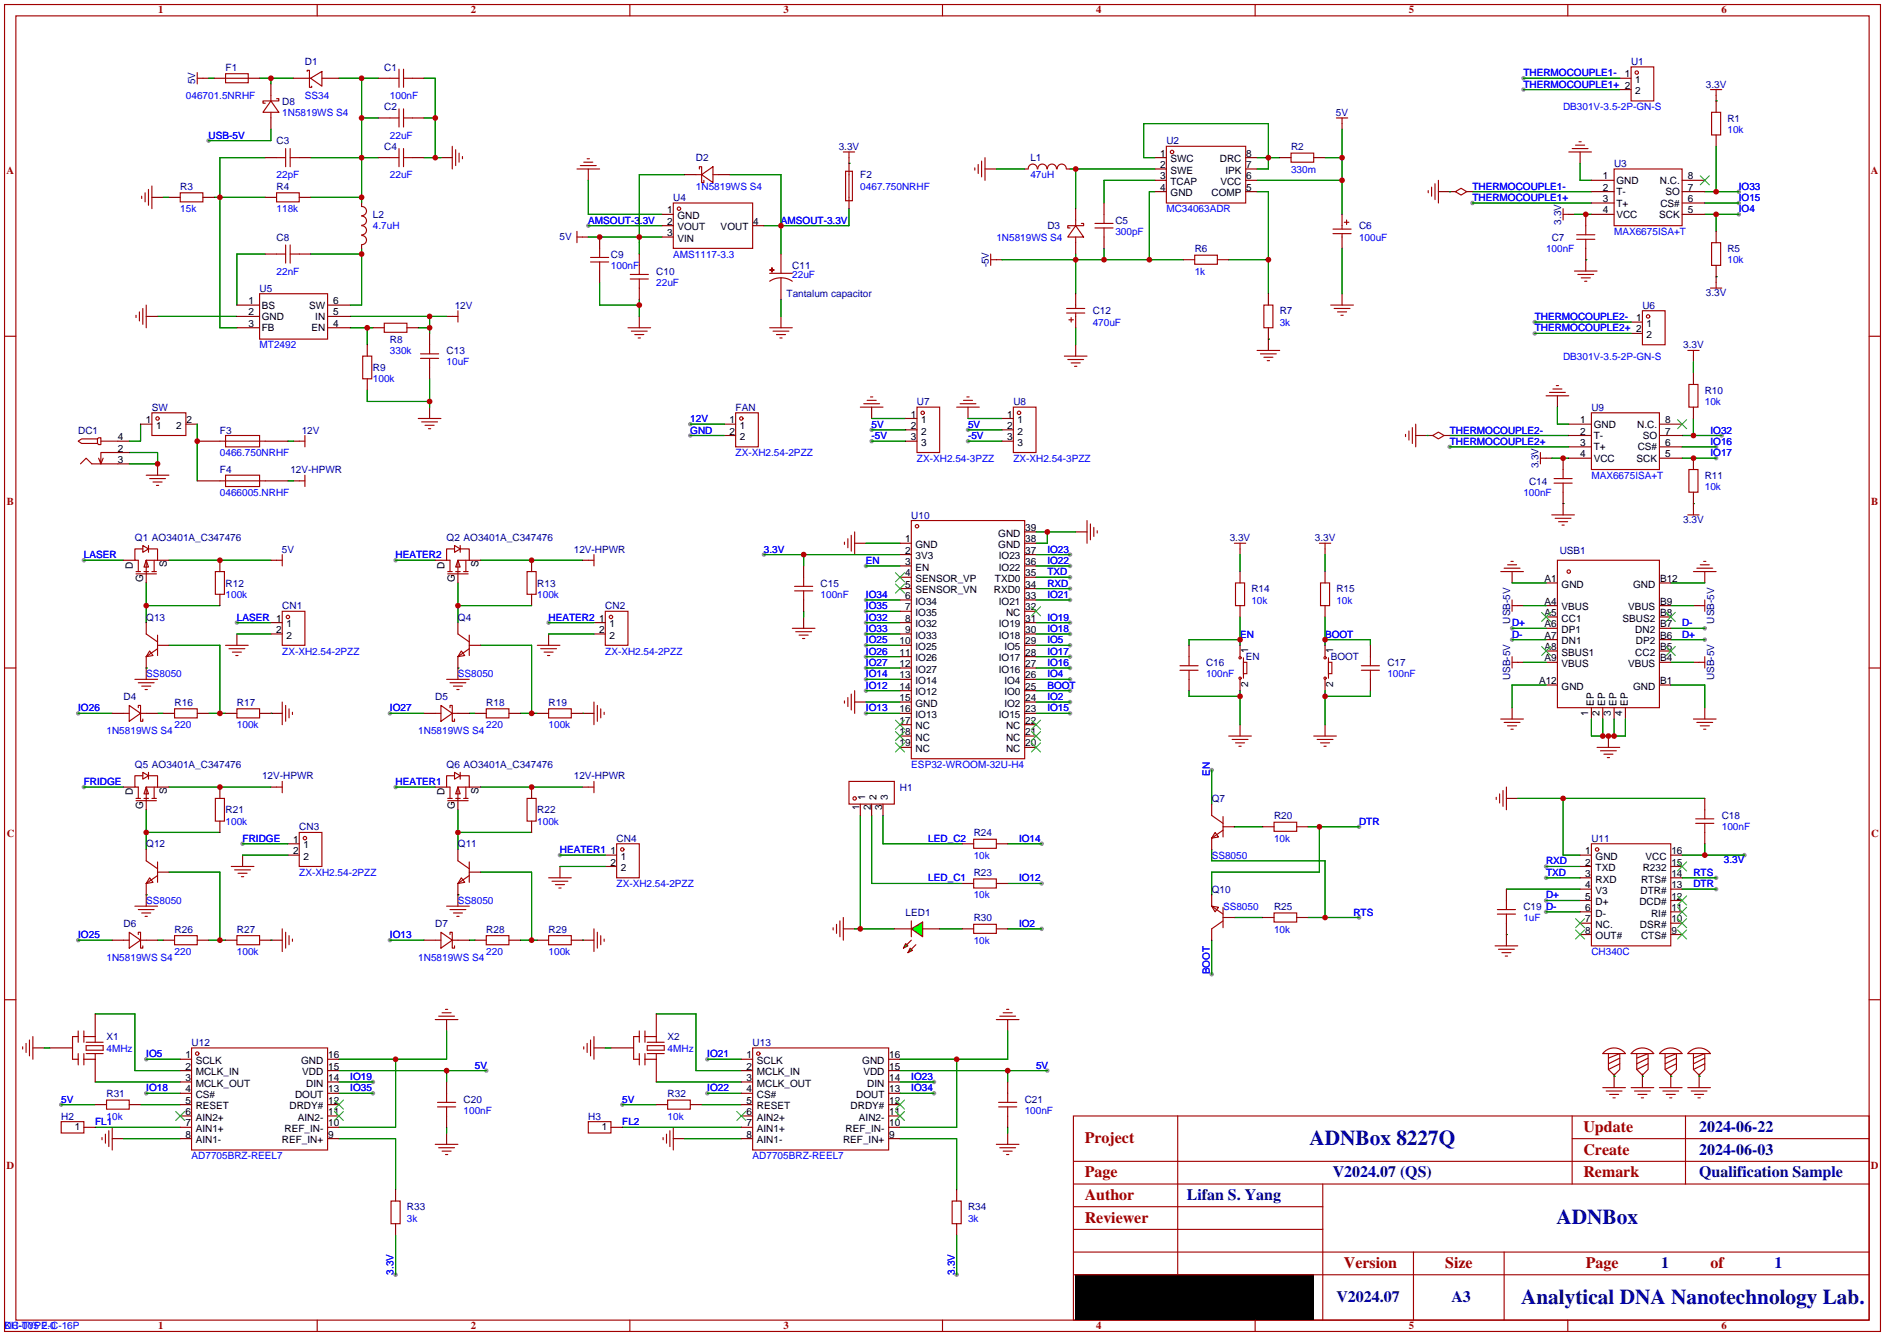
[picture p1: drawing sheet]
<svg xmlns="http://www.w3.org/2000/svg" width="422mm" height="299mm" viewBox="0 0 422 299" stroke-linecap="round" stroke-linejoin="round" font-family="sans-serif">
<defs><g id="words">
<g font-size="4.8" fill="#000080">
<text x="293.5" y="256.4">ADNBox 8227Q</text>
<text x="348.8" y="274.2">ADNBox</text>
<text x="340.9" y="292">Analytical DNA Nanotechnology Lab.</text>
</g>
<g font-size="3.6" fill="#a00000">
<text x="243.1" y="256.1">Project</text>
<text x="354.8" y="253.5">Update</text>
<text x="243.1" y="263.7">Page</text>
<text x="354.8" y="258.6">Create</text>
<text x="354.8" y="263.7">Remark</text>
<text x="243.1" y="268.8">Author</text>
<text x="243.1" y="273.9">Reviewer</text>
<text x="301.1" y="284">Version</text>
<text x="323.8" y="284">Size</text>
<text x="355.3" y="284">Page</text>
<text x="383.3" y="284">of</text>
</g>
<g font-size="3.6" fill="#000080">
<text x="380.7" y="253.5">2024-06-22</text>
<text x="298.6" y="263.7">V2024.07 (QS)</text>
<text x="380.7" y="263.7">Qualification Sample</text>
<text x="380.7" y="258.6">2024-06-03</text>
<text x="265.9" y="268.8">Lifan S. Yang</text>
<text x="372.2" y="284">1</text>
<text x="397.6" y="284">1</text>
<text x="299.5" y="291.6">V2024.07</text>
<text x="325.2" y="291.6">A3</text>
</g>
<g font-size="2.4" fill="#a00000">
<text x="35.5" y="3">1</text>
<text x="105.5" y="3">2</text>
<text x="175.6" y="3">3</text>
<text x="245.6" y="3">4</text>
<text x="315.7" y="3">5</text>
<text x="385.8" y="3">6</text>
<text x="1.4" y="38.9">A</text>
<text x="419.3" y="38.9">A</text>
<text x="1.5" y="113.2">B</text>
<text x="419.3" y="113.2">B</text>
<text x="1.5" y="187.5">C</text>
<text x="419.3" y="187.5">C</text>
<text x="1.4" y="261.8">D</text>
<text x="419.3" y="261.8">D</text>
<text x="35.5" y="297.6">1</text>
<text x="105.5" y="297.6">2</text>
<text x="175.6" y="297.6">3</text>
<text x="245.6" y="297.6">4</text>
<text x="315.7" y="297.6">5</text>
<text x="385.8" y="297.6">6</text>
</g>
<g font-size="2.2" fill="#000080">
<text x="50.5" y="15.8">F1</text>
<text x="68.3" y="14.5">D1</text>
<text x="86.1" y="15.8">C1</text>
<text x="365.5" y="14.5">U1</text>
<text x="43.7" y="18.9" transform="rotate(-90 43.7 18.9)">5V</text>
<text x="63.2" y="23.4">D8</text>
<text x="382.3" y="19.6">3.3V</text>
<text x="86.1" y="24.7">C2</text>
<text x="299.4" y="26">5V</text>
<text x="387.1" y="27.2">R1</text>
<text x="62" y="32.3">C3</text>
<text x="86.1" y="33.6">C4</text>
<text x="187.9" y="33.6">3.3V</text>
<text x="261.4" y="32.3">U2</text>
<text x="289.3" y="33.6">R2</text>
<text x="156" y="36.1">D2</text>
<text x="192.8" y="39.9">F2</text>
<text x="230.9" y="36.1">L1</text>
<text x="361.7" y="37.4">U3</text>
<text x="40.4" y="42.5">R3</text>
<text x="62" y="42.5">R4</text>
<text x="150.9" y="45">U4</text>
<text x="62" y="53.9">C8</text>
<text x="83.6" y="48.8">L2</text>
<text x="125.4" y="53.8">5V</text>
<text x="234.7" y="51.4">D3</text>
<text x="249.9" y="50.1">C5</text>
<text x="304.5" y="51.4">C6</text>
<text x="347.7" y="53.9">C7</text>
<text x="349.8" y="50.3" transform="rotate(-90 349.8 50.3)">3.3V</text>
<text x="136.9" y="57.7">C9</text>
<text x="221.5" y="59.9" transform="rotate(-90 221.5 59.9)">-5V</text>
<text x="267.7" y="56.4">R6</text>
<text x="387.1" y="56.4">R5</text>
<text x="58.2" y="65.3">U5</text>
<text x="147.1" y="61.5">C10</text>
<text x="177.5" y="60.3">C11</text>
<text x="101.9" y="69.1">12V</text>
<text x="176.3" y="66.6">Tantalum capacitor</text>
<text x="244.9" y="70.4">C12</text>
<text x="286.8" y="70.4">R7</text>
<text x="368" y="69.1">U6</text>
<text x="382.3" y="66.3">3.3V</text>
<text x="87.4" y="76.8">R8</text>
<text x="83.6" y="83.1">R9</text>
<text x="100.1" y="79.3">C13</text>
<text x="377.2" y="78">3.3V</text>
<text x="382" y="88.2">R10</text>
<text x="34" y="92">SW</text>
<text x="164.8" y="92">FAN</text>
<text x="205.5" y="90.7">U7</text>
<text x="227.1" y="90.7">U8</text>
<text x="356.6" y="92">U9</text>
<text x="17.5" y="97.1">DC1</text>
<text x="49.3" y="97.1">F3</text>
<text x="67.6" y="97.1">12V</text>
<text x="49.3" y="106">F4</text>
<text x="65.1" y="106">12V-HPWR</text>
<text x="344.7" y="104.9" transform="rotate(-90 344.7 104.9)">3.3V</text>
<text x="382" y="107.2">R11</text>
<text x="342.6" y="108.5">C14</text>
<text x="204.2" y="116.1">U10</text>
<text x="377.2" y="117.1">3.3V</text>
<text x="30.2" y="121.2">Q1 AO3401A_C347476</text>
<text x="63.1" y="123.8">5V</text>
<text x="100.1" y="121.2">Q2 AO3401A_C347476</text>
<text x="128.6" y="123.8">12V-HPWR</text>
<text x="275.6" y="121.2">3.3V</text>
<text x="294.6" y="121.2">3.3V</text>
<text x="349.5" y="124">USB1</text>
<text x="50.5" y="131.4">R12</text>
<text x="120.4" y="131.4">R13</text>
<text x="183.9" y="131.4">C15</text>
<text x="63.2" y="136.5">CN1</text>
<text x="135.6" y="136.5">CN2</text>
<text x="280.4" y="132.6">R14</text>
<text x="299.5" y="132.6">R15</text>
<text x="32.8" y="139">Q13</text>
<text x="102.6" y="139">Q4</text>
<text x="338.4" y="139.7" transform="rotate(-90 338.4 139.7)">USB-5V</text>
<text x="384.1" y="139.7" transform="rotate(-90 384.1 139.7)">USB-5V</text>
<text x="270.3" y="149.2">C16</text>
<text x="279.1" y="147.9">EN</text>
<text x="298.2" y="147.9">BOOT</text>
<text x="310.9" y="149.2">C17</text>
<text x="338.4" y="152.4" transform="rotate(-90 338.4 152.4)">USB-5V</text>
<text x="384.1" y="152.4" transform="rotate(-90 384.1 152.4)">USB-5V</text>
<text x="27.7" y="156.8">D4</text>
<text x="39.1" y="158">R16</text>
<text x="53.1" y="158">R17</text>
<text x="97.5" y="156.8">D5</text>
<text x="109" y="158">R18</text>
<text x="122.9" y="158">R19</text>
<text x="30.2" y="172">Q5 AO3401A_C347476</text>
<text x="100.1" y="172">Q6 AO3401A_C347476</text>
<text x="58.7" y="174.6">12V-HPWR</text>
<text x="128.6" y="174.6">12V-HPWR</text>
<text x="201.7" y="177.1">H1</text>
<text x="271.5" y="179.6">Q7</text>
<text x="50.5" y="182.2">R21</text>
<text x="67.1" y="186">CN3</text>
<text x="120.4" y="182.2">R22</text>
<text x="285.5" y="183.4">R20</text>
<text x="385.8" y="183.4">C18</text>
<text x="32.8" y="189.8">Q12</text>
<text x="102.6" y="189.8">Q11</text>
<text x="138.2" y="188.5">CN4</text>
<text x="218.2" y="187.3">R24</text>
<text x="356.6" y="188.5">U11</text>
<text x="218.2" y="196.1">R23</text>
<text x="271.5" y="200">Q10</text>
<text x="285.5" y="203.8">R25</text>
<text x="341.4" y="203.8">C19 D-</text>
<text x="27.7" y="207.6">D6</text>
<text x="39.1" y="208.8">R26</text>
<text x="53.1" y="208.8">R27</text>
<text x="97.5" y="207.6">D7</text>
<text x="109" y="208.8">R28</text>
<text x="122.9" y="208.8">R29</text>
<text x="202.9" y="205">LED1</text>
<text x="218.2" y="206.3">R30</text>
<text x="23.9" y="233">X1</text>
<text x="149.6" y="233">X2</text>
<text x="42.9" y="234.2">U12</text>
<text x="168.7" y="234.2">U13</text>
<text x="23.9" y="245.7">R31</text>
<text x="149.6" y="245.7">R32</text>
<text x="13.7" y="250.8">H2</text>
<text x="103.9" y="246.9">C20</text>
<text x="131.8" y="250.8">H3</text>
<text x="229.6" y="246.9">C21</text>
<text x="91.2" y="271.1">R33</text>
<text x="216.9" y="271.1">R34</text>
</g>
<g font-size="2.2" fill="#00f">
<text x="341.4" y="17.1">THERMOCOUPLE1-</text>
<text x="41.7" y="22.2">046701.5NRHF</text>
<text x="68.3" y="22.2">SS34</text>
<text x="87.4" y="22.2">100nF</text>
<text x="341.4" y="19.6">THERMOCOUPLE1+ 2</text>
<text x="63.2" y="26">1N5819WS S4</text>
<text x="350.3" y="24.7">DB301V-3.5-2P-GN-S</text>
<text x="387.1" y="29.8">10k</text>
<text x="46.7" y="31">USB-5V</text>
<text x="87.4" y="31">22uF</text>
<text x="62" y="39.9">22pF</text>
<text x="87.4" y="39.9">22uF</text>
<text x="230.9" y="39.9">47uH</text>
<text x="289.3" y="38.7">330m</text>
<text x="40.4" y="47.6">15k</text>
<text x="62" y="47.6">118k</text>
<text x="156" y="42.5">1N5819WS S4</text>
<text x="192.8" y="42.5">0467.750NRHF</text>
<text x="261.4" y="47.6">MC34063ADR</text>
<text x="329.9" y="42.5">THERMOCOUPLE1-</text>
<text x="329.9" y="45">THERMOCOUPLE1+</text>
<text x="389.6" y="42.5">IO33</text>
<text x="389.6" y="45">IO15</text>
<text x="389.6" y="47.6">IO4</text>
<text x="83.6" y="51.4">4.7uH</text>
<text x="131.8" y="50.1">AMSOUT-3.3V</text>
<text x="175" y="50.1">AMSOUT-3.3V</text>
<text x="223.3" y="53.9">1N5819WS S4</text>
<text x="249.9" y="52.6">300pF</text>
<text x="304.5" y="53.9">100uF</text>
<text x="361.7" y="52.6">MAX6675ISA+T</text>
<text x="150.9" y="57.7">AMS1117-3.3</text>
<text x="346.5" y="56.4">100nF</text>
<text x="387.1" y="59">10k</text>
<text x="62" y="61.5">22nF</text>
<text x="136.9" y="60.3">100nF</text>
<text x="147.1" y="64.1">22uF</text>
<text x="177.5" y="62.3">22uF</text>
<text x="267.7" y="61.5">1k</text>
<text x="343.9" y="71.7">THERMOCOUPLE2-</text>
<text x="244.9" y="73">470uF</text>
<text x="286.8" y="73">3k</text>
<text x="343.9" y="74.2">THERMOCOUPLE2+ 2</text>
<text x="58.2" y="78">MT2492</text>
<text x="87.4" y="79.3">330k</text>
<text x="100.1" y="81.8">10uF</text>
<text x="350.3" y="80.6">DB301V-3.5-2P-GN-S</text>
<text x="83.6" y="85.7">100k</text>
<text x="154.7" y="94.5">12V</text>
<text x="195.3" y="95.8">5V</text>
<text x="216.9" y="95.8">5V</text>
<text x="382" y="90.7">10k</text>
<text x="154.7" y="97.1">GND</text>
<text x="195.3" y="98.4">-5V</text>
<text x="216.9" y="98.4">-5V</text>
<text x="324.9" y="97.1">THERMOCOUPLE2-</text>
<text x="324.9" y="99.6">THERMOCOUPLE2+</text>
<text x="383.3" y="97.1">IO32</text>
<text x="383.3" y="99.6">IO16</text>
<text x="49.3" y="102.2">0466.750NRHF</text>
<text x="164.8" y="102.2">ZX-XH2.54-2PZZ</text>
<text x="205.5" y="103.4">ZX-XH2.54-3PZZ</text>
<text x="227.1" y="103.4">ZX-XH2.54-3PZZ</text>
<text x="356.6" y="107.2">MAX6675ISA+T</text>
<text x="383.3" y="102.2">IO17</text>
<text x="49.3" y="111.1">0466005.NRHF</text>
<text x="341.4" y="111.1">100nF</text>
<text x="382" y="109.8">10k</text>
<text x="18.8" y="125">LASER</text>
<text x="88.6" y="125">HEATER2</text>
<text x="171.2" y="123.8">3.3V</text>
<text x="234.7" y="123.8">IO23</text>
<text x="194.1" y="126.3">EN</text>
<text x="234.7" y="128.8">TXD</text>
<text x="234.7" y="131.4">RXD</text>
<text x="234.7" y="126.3">IO22</text>
<text x="50.5" y="133.9">100k</text>
<text x="120.4" y="133.9">100k</text>
<text x="183.9" y="133.9">100nF</text>
<text x="194.1" y="136.5">IO35</text>
<text x="194.1" y="133.9">IO34</text>
<text x="234.7" y="133.9">IO21</text>
<text x="280.4" y="135.2">10k</text>
<text x="299.5" y="135.2">10k</text>
<text x="53.1" y="139">LASER 1</text>
<text x="122.9" y="139">HEATER2</text>
<text x="194.1" y="139">IO32</text>
<text x="194.1" y="141.5">IO33</text>
<text x="234.7" y="139">IO19</text>
<text x="234.7" y="141.5">IO18</text>
<text x="277.9" y="142.8">EN</text>
<text x="296.9" y="142.8">BOOT</text>
<text x="338.8" y="140.3">D+</text>
<text x="338.8" y="142.8">D-</text>
<text x="376.9" y="142.8">D+</text>
<text x="376.9" y="140.3">D-</text>
<text x="63.2" y="146.6">ZX-XH2.54-2PZZ</text>
<text x="135.6" y="146.6">ZX-XH2.54-2PZZ</text>
<text x="194.1" y="149.2">IO27</text>
<text x="194.1" y="146.6">IO26</text>
<text x="194.1" y="144.1">IO25</text>
<text x="234.7" y="149.2">IO16</text>
<text x="234.7" y="146.6">IO17</text>
<text x="234.7" y="144.1">IO5</text>
<text x="32.8" y="151.7">SS8050</text>
<text x="102.6" y="151.7">SS8050</text>
<text x="194.1" y="154.2">IO12</text>
<text x="194.1" y="151.7">IO14</text>
<text x="234.7" y="154.2">BOOT</text>
<text x="234.7" y="151.7">IO4</text>
<text x="270.3" y="151.7">100nF</text>
<text x="310.9" y="151.7">100nF</text>
<text x="17.5" y="159.3">IO26</text>
<text x="87.4" y="159.3">IO27</text>
<text x="194.1" y="159.3">IO13</text>
<text x="234.7" y="159.3">IO15</text>
<text x="234.7" y="156.8">IO2</text>
<text x="23.9" y="164.4">1N5819WS S4</text>
<text x="39.1" y="163.1">220</text>
<text x="53.1" y="163.1">100k</text>
<text x="93.7" y="164.4">1N5819WS S4</text>
<text x="109" y="163.1">220</text>
<text x="122.9" y="163.1">100k</text>
<text x="204.2" y="172">ESP32-WROOM-32U-H4</text>
<text x="271.1" y="173.7" transform="rotate(-90 271.1 173.7)">EN</text>
<text x="18.8" y="175.8">FRIDGE</text>
<text x="88.6" y="175.8">HEATER1</text>
<text x="50.5" y="184.7">100k</text>
<text x="120.4" y="184.7">100k</text>
<text x="304.5" y="184.7">DTR</text>
<text x="385.8" y="186">100nF</text>
<text x="54.4" y="188.5">FRIDGE</text>
<text x="125.5" y="191.1">HEATER1</text>
<text x="208" y="188.5">LED_C2</text>
<text x="228.3" y="188.5">IO14</text>
<text x="285.5" y="188.5">10k</text>
<text x="67.1" y="196.1">ZX-XH2.54-2PZZ</text>
<text x="208" y="197.4">LED_C1</text>
<text x="218.2" y="192.3">10k</text>
<text x="228.3" y="197.4">IO12</text>
<text x="271.5" y="192.3">SS8050</text>
<text x="346.5" y="193.6">RXD</text>
<text x="346.5" y="196.1">TXD</text>
<text x="379.5" y="196.1">RTS</text>
<text x="386.3" y="193.3">3.3V</text>
<text x="32.8" y="202.5">SS8050</text>
<text x="102.6" y="202.5">SS8050</text>
<text x="138.2" y="198.7">ZX-XH2.54-2PZZ</text>
<text x="218.2" y="201.2">10k</text>
<text x="274.1" y="203.8">SS8050</text>
<text x="346.5" y="201.2">D+</text>
<text x="379.5" y="198.7">DTR</text>
<text x="228.3" y="207.6">IO2</text>
<text x="285.5" y="208.8">10k</text>
<text x="303.3" y="205">RTS</text>
<text x="341.4" y="206.3">1uF</text>
<text x="17.5" y="210.1">IO25</text>
<text x="23.9" y="215.2">1N5819WS S4</text>
<text x="39.1" y="213.9">220</text>
<text x="53.1" y="213.9">100k</text>
<text x="87.4" y="210.1">IO13</text>
<text x="93.7" y="215.2">1N5819WS S4</text>
<text x="109" y="213.9">220</text>
<text x="122.9" y="213.9">100k</text>
<text x="218.2" y="211.4">10k</text>
<text x="356.6" y="213.9">CH340C</text>
<text x="271.1" y="218.2" transform="rotate(-90 271.1 218.2)">BOOT</text>
<text x="23.9" y="235.5">4MHz</text>
<text x="32.8" y="236.8">IO5</text>
<text x="106.4" y="239.3">5V</text>
<text x="149.6" y="235.5">4MHz</text>
<text x="158.5" y="236.8">IO21</text>
<text x="232.2" y="239.3">5V</text>
<text x="32.8" y="244.4">IO18</text>
<text x="78.5" y="241.9">IO19</text>
<text x="78.5" y="244.4">IO35</text>
<text x="158.5" y="244.4">IO22</text>
<text x="204.2" y="241.9">IO23</text>
<text x="204.2" y="244.4">IO34</text>
<text x="13.7" y="246.9">5V</text>
<text x="23.9" y="250.8">10k</text>
<text x="103.9" y="249.5">100nF</text>
<text x="139.4" y="246.9">5V</text>
<text x="149.6" y="250.8">10k</text>
<text x="229.6" y="249.5">100nF</text>
<text x="21.3" y="252">FL1</text>
<text x="139.4" y="252">FL2</text>
<text x="42.9" y="259.6">AD7705BRZ-REEL7</text>
<text x="168.7" y="259.6">AD7705BRZ-REEL7</text>
<text x="91.2" y="273.6">3k</text>
<text x="216.9" y="273.6">3k</text>
<text x="88.2" y="285.5" transform="rotate(-90 88.2 285.5)">3.3V</text>
<text x="213.9" y="285.5" transform="rotate(-90 213.9 285.5)">3.3V</text>
<text x="1" y="297.7">DC-005 2.0</text>
<text x="1" y="297.7">KH-TYPE-C-16P</text>
</g>
<g font-size="2.2">
<text x="364.1" y="17.3">1</text>
<text x="366.4" y="18.6">1</text>
<text x="366.4" y="21.1">2</text>
<text x="260" y="35.1">1</text>
<text x="279.3" y="35.1">8</text>
<text x="260" y="37.6">2</text>
<text x="260" y="40.2">3</text>
<text x="262.3" y="36.4">SWC</text>
<text x="262.3" y="38.9">SWE</text>
<text x="262.3" y="41.4">TCAP</text>
<text x="273.4" y="36.4">DRC</text>
<text x="273.5" y="41.4">VCC</text>
<text x="274.6" y="38.9">IPK</text>
<text x="279.3" y="40.2">6</text>
<text x="279.3" y="37.6">7</text>
<text x="359.2" y="40.2">1</text>
<text x="362.2" y="41.2">GND</text>
<text x="371.9" y="41.2">N.C.</text>
<text x="378.2" y="40.2">8</text>
<text x="149.5" y="47.8">1</text>
<text x="260" y="42.7">4</text>
<text x="262.3" y="44">GND</text>
<text x="271.5" y="44">COMP</text>
<text x="279.3" y="42.7">5</text>
<text x="359.2" y="42.7">2</text>
<text x="359.2" y="45.3">3</text>
<text x="359.2" y="47.8">4</text>
<text x="362.2" y="43.7">T-</text>
<text x="362.2" y="46.3">T+</text>
<text x="372.1" y="46.3">CS#</text>
<text x="373.2" y="43.7">SO</text>
<text x="378.2" y="47.8">5</text>
<text x="378.2" y="45.3">6</text>
<text x="378.2" y="42.7">7</text>
<text x="149.5" y="50.3">2</text>
<text x="149.5" y="52.9">3</text>
<text x="151.8" y="49.1">GND</text>
<text x="151.8" y="51.6">VOUT</text>
<text x="161.5" y="51.6">VOUT</text>
<text x="168.8" y="50.3">4</text>
<text x="362.2" y="48.8">VCC</text>
<text x="371.8" y="48.8">SCK</text>
<text x="151.8" y="54.1">VIN</text>
<text x="55.7" y="68.1">1</text>
<text x="55.7" y="70.7">2</text>
<text x="58.7" y="69.1">BS</text>
<text x="58.7" y="71.7">GND</text>
<text x="69.3" y="69.1">SW</text>
<text x="70.7" y="71.7">IN</text>
<text x="74.7" y="70.7">5</text>
<text x="74.7" y="68.1">6</text>
<text x="366.7" y="71.9">1</text>
<text x="55.7" y="73.2">3</text>
<text x="58.7" y="74.2">FB</text>
<text x="69.8" y="74.2">EN</text>
<text x="74.7" y="73.2">4</text>
<text x="369" y="73.2">1</text>
<text x="369" y="75.7">2</text>
<text x="32.7" y="94.8">1</text>
<text x="41.8" y="94.8">2</text>
<text x="163.5" y="94.8">1</text>
<text x="204.1" y="93.5">1</text>
<text x="206.4" y="94.8">1</text>
<text x="225.7" y="93.5">1</text>
<text x="228" y="94.8">1</text>
<text x="354.1" y="94.8">1</text>
<text x="357.1" y="95.8">GND</text>
<text x="366.9" y="95.8">N.C.</text>
<text x="373.1" y="94.8">8</text>
<text x="26.4" y="98.6">4</text>
<text x="26.4" y="101.1">2</text>
<text x="35" y="96.1">1</text>
<text x="39.5" y="96.1">2</text>
<text x="163.5" y="97.3">2</text>
<text x="165.8" y="96.1">1</text>
<text x="165.8" y="98.6">2</text>
<text x="204.1" y="96.1">2</text>
<text x="204.1" y="98.6">3</text>
<text x="206.4" y="97.3">2</text>
<text x="206.4" y="99.9">3</text>
<text x="225.7" y="96.1">2</text>
<text x="225.7" y="98.6">3</text>
<text x="228" y="97.3">2</text>
<text x="228" y="99.9">3</text>
<text x="354.1" y="97.3">2</text>
<text x="354.1" y="99.9">3</text>
<text x="357.1" y="98.3">T-</text>
<text x="357.1" y="100.9">T+</text>
<text x="367" y="100.9">CS#</text>
<text x="368.1" y="98.3">SO</text>
<text x="373.1" y="99.9">6</text>
<text x="373.1" y="97.3">7</text>
<text x="26.4" y="103.7">3</text>
<text x="354.1" y="102.4">4</text>
<text x="357.1" y="103.4">VCC</text>
<text x="366.7" y="103.4">SCK</text>
<text x="373.1" y="102.4">5</text>
<text x="229.7" y="118.9">39</text>
<text x="202.8" y="121.5">1</text>
<text x="202.8" y="124">2</text>
<text x="205.2" y="122.7">GND</text>
<text x="205.2" y="125.3">3V3</text>
<text x="223.7" y="122.7">GND</text>
<text x="223.7" y="120.2">GND</text>
<text x="223.8" y="125.3">IO23</text>
<text x="229.7" y="124">37</text>
<text x="229.7" y="121.5">38</text>
<text x="29.8" y="127.3" transform="rotate(-90 29.8 127.3)">D</text>
<text x="32.1" y="130.3" transform="rotate(-90 32.1 130.3)">G</text>
<text x="37.4" y="127" transform="rotate(-90 37.4 127)">S</text>
<text x="99.6" y="127.3" transform="rotate(-90 99.6 127.3)">D</text>
<text x="101.9" y="130.3" transform="rotate(-90 101.9 130.3)">G</text>
<text x="107.2" y="127" transform="rotate(-90 107.2 127)">S</text>
<text x="202.8" y="126.5">3</text>
<text x="202.8" y="129.1">4</text>
<text x="202.8" y="131.6">5</text>
<text x="205.2" y="127.8">EN</text>
<text x="205.2" y="130.3">SENSOR_VP</text>
<text x="222.9" y="130.3">TXD0</text>
<text x="223.8" y="127.8">IO22</text>
<text x="229.7" y="131.6">34</text>
<text x="229.7" y="129.1">35</text>
<text x="229.7" y="126.5">36</text>
<text x="346.1" y="130.3">A1</text>
<text x="349.9" y="131.6">GND</text>
<text x="365.9" y="131.6">GND</text>
<text x="372" y="130.3">B12</text>
<text x="202.8" y="134.2">6</text>
<text x="202.8" y="136.7">7</text>
<text x="205.2" y="132.9">SENSOR_VN</text>
<text x="205.2" y="135.4">IO34</text>
<text x="205.2" y="138">IO35</text>
<text x="222.7" y="132.9">RXD0</text>
<text x="223.8" y="135.4">IO21</text>
<text x="225.4" y="138">NC</text>
<text x="229.7" y="136.7">32</text>
<text x="229.7" y="134.2">33</text>
<text x="346.1" y="138">A5</text>
<text x="346.1" y="135.4">A4</text>
<text x="349.9" y="136.7">VBUS</text>
<text x="364.8" y="136.7">VBUS</text>
<text x="372" y="135.4">B9</text>
<text x="372" y="138">B8</text>
<text x="61.9" y="141.8">2</text>
<text x="64.2" y="140.5">1</text>
<text x="64.2" y="143">2</text>
<text x="134.3" y="139.2">1</text>
<text x="134.3" y="141.8">2</text>
<text x="136.6" y="140.5">1</text>
<text x="136.6" y="143">2</text>
<text x="202.8" y="139.2">8</text>
<text x="202.8" y="141.8">9</text>
<text x="205.2" y="140.5">IO32</text>
<text x="205.2" y="143">IO33</text>
<text x="223.8" y="143">IO18</text>
<text x="223.8" y="140.5">IO19</text>
<text x="229.7" y="141.8">30</text>
<text x="229.7" y="139.2">31</text>
<text x="346.1" y="143">A7</text>
<text x="346.1" y="140.5">A6</text>
<text x="349.9" y="141.8">DP1</text>
<text x="349.9" y="139.2">CC1</text>
<text x="363.6" y="139.2">SBUS2</text>
<text x="366.4" y="141.8">DN2</text>
<text x="372" y="140.5">B7</text>
<text x="372" y="143">B6</text>
<text x="201.6" y="144.3">10</text>
<text x="201.6" y="146.9">11</text>
<text x="201.6" y="149.4">12</text>
<text x="205.2" y="145.6">IO25</text>
<text x="205.2" y="148.1">IO26</text>
<text x="223.8" y="148.1">IO17</text>
<text x="225.1" y="145.6">IO5</text>
<text x="229.7" y="149.4">27</text>
<text x="229.7" y="146.9">28</text>
<text x="229.7" y="144.3">29</text>
<text x="279.7" y="146.3" transform="rotate(-90 279.7 146.3)">1</text>
<text x="298.8" y="146.3" transform="rotate(-90 298.8 146.3)">1</text>
<text x="346.1" y="148.1">A9</text>
<text x="346.1" y="145.6">A8</text>
<text x="349.9" y="149.4">VBUS</text>
<text x="349.9" y="146.9">SBUS1</text>
<text x="349.9" y="144.3">DN1</text>
<text x="364.8" y="149.4">VBUS</text>
<text x="366.4" y="146.9">CC2</text>
<text x="366.6" y="144.3">DP2</text>
<text x="372" y="145.6">B5</text>
<text x="372" y="148.1">B4</text>
<text x="201.6" y="151.9">13</text>
<text x="201.6" y="154.5">14</text>
<text x="205.2" y="150.7">IO27</text>
<text x="205.2" y="153.2">IO14</text>
<text x="205.2" y="155.7">IO12</text>
<text x="223.8" y="150.7">IO16</text>
<text x="225.1" y="155.7">IO0</text>
<text x="225.1" y="153.2">IO4</text>
<text x="229.7" y="154.5">25</text>
<text x="229.7" y="151.9">26</text>
<text x="279.7" y="153.9" transform="rotate(-90 279.7 153.9)">2</text>
<text x="298.8" y="153.9" transform="rotate(-90 298.8 153.9)">2</text>
<text x="344.9" y="153.2">A12</text>
<text x="349.9" y="154.5">GND</text>
<text x="365.9" y="154.5">GND</text>
<text x="372" y="153.2">B1</text>
<text x="201.6" y="157">15</text>
<text x="201.6" y="159.6">16</text>
<text x="205.2" y="158.3">GND</text>
<text x="205.2" y="160.8">IO13</text>
<text x="223.8" y="160.8">IO15</text>
<text x="225.1" y="158.3">IO2</text>
<text x="229.7" y="159.6">23</text>
<text x="229.7" y="157">24</text>
<text x="355.9" y="160.4" transform="rotate(-90 355.9 160.4)">1</text>
<text x="357.2" y="158" transform="rotate(-90 357.2 158)">EP</text>
<text x="358.5" y="160.4" transform="rotate(-90 358.5 160.4)">2</text>
<text x="359.7" y="158" transform="rotate(-90 359.7 158)">EP</text>
<text x="361" y="160.4" transform="rotate(-90 361 160.4)">3</text>
<text x="362.3" y="158" transform="rotate(-90 362.3 158)">EP</text>
<text x="363.5" y="160.4" transform="rotate(-90 363.5 160.4)">4</text>
<text x="364.8" y="158" transform="rotate(-90 364.8 158)">EP</text>
<text x="201.6" y="162.1">17</text>
<text x="201.6" y="164.6">18</text>
<text x="201.6" y="167.2">19</text>
<text x="205.2" y="163.4">NC</text>
<text x="205.2" y="165.9">NC</text>
<text x="225.4" y="165.9">NC</text>
<text x="225.4" y="163.4">NC</text>
<text x="229.7" y="167.2">20</text>
<text x="229.7" y="164.6">21</text>
<text x="229.7" y="162.1">22</text>
<text x="205.2" y="168.4">NC</text>
<text x="225.4" y="168.4">NC</text>
<text x="29.8" y="178.1" transform="rotate(-90 29.8 178.1)">D</text>
<text x="37.4" y="177.8" transform="rotate(-90 37.4 177.8)">S</text>
<text x="99.6" y="178.1" transform="rotate(-90 99.6 178.1)">D</text>
<text x="107.2" y="177.8" transform="rotate(-90 107.2 177.8)">S</text>
<text x="193.8" y="179.1" transform="rotate(-90 193.8 179.1)">1</text>
<text x="196.4" y="179.1" transform="rotate(-90 196.4 179.1)">2</text>
<text x="198.9" y="179.1" transform="rotate(-90 198.9 179.1)">3</text>
<text x="32.1" y="181.1" transform="rotate(-90 32.1 181.1)">G</text>
<text x="101.9" y="181.1" transform="rotate(-90 101.9 181.1)">G</text>
<text x="192.6" y="181.5" transform="rotate(-90 192.6 181.5)">1</text>
<text x="195.1" y="181.5" transform="rotate(-90 195.1 181.5)">2</text>
<text x="197.7" y="181.5" transform="rotate(-90 197.7 181.5)">3</text>
<text x="65.7" y="188.8">1</text>
<text x="65.7" y="191.3">2</text>
<text x="68" y="190">1</text>
<text x="136.8" y="191.3">1</text>
<text x="355.2" y="191.3">1</text>
<text x="374.5" y="191.3">16</text>
<text x="68" y="192.6">2</text>
<text x="136.8" y="193.8">2</text>
<text x="139.1" y="192.6">1</text>
<text x="139.1" y="195.1">2</text>
<text x="355.2" y="193.8">2</text>
<text x="355.2" y="196.4">3</text>
<text x="357.6" y="192.6">GND</text>
<text x="357.6" y="195.1">TXD</text>
<text x="357.6" y="197.7">RXD</text>
<text x="367.7" y="197.7">RTS#</text>
<text x="368.1" y="195.1">R232</text>
<text x="368.7" y="192.6">VCC</text>
<text x="374.5" y="196.4">14</text>
<text x="374.5" y="193.8">15</text>
<text x="355.2" y="198.9">4</text>
<text x="355.2" y="201.5">5</text>
<text x="357.6" y="200.2">V3</text>
<text x="357.6" y="202.7">D+</text>
<text x="367.4" y="202.7">DCD#</text>
<text x="367.6" y="200.2">DTR#</text>
<text x="374.5" y="201.5">12</text>
<text x="374.5" y="198.9">13</text>
<text x="355.2" y="204">6</text>
<text x="355.2" y="206.5">7</text>
<text x="355.2" y="209.1">8</text>
<text x="357.6" y="205.3">D-</text>
<text x="357.6" y="207.8">NC.</text>
<text x="367.5" y="207.8">DSR#</text>
<text x="370" y="205.3">RI#</text>
<text x="374.5" y="209.1">9</text>
<text x="374.5" y="206.5">10</text>
<text x="374.5" y="204">11</text>
<text x="357.6" y="210.4">OUT#</text>
<text x="367.7" y="210.4">CTS#</text>
<text x="41.6" y="237">1</text>
<text x="41.6" y="239.6">2</text>
<text x="43.9" y="238.3">SCLK</text>
<text x="67.5" y="238.3">GND</text>
<text x="73.5" y="239.6">15</text>
<text x="73.5" y="237">16</text>
<text x="167.3" y="237">1</text>
<text x="167.3" y="239.6">2</text>
<text x="169.6" y="238.3">SCLK</text>
<text x="193.2" y="238.3">GND</text>
<text x="199.3" y="239.6">15</text>
<text x="199.3" y="237">16</text>
<text x="41.6" y="242.1">3</text>
<text x="41.6" y="244.6">4</text>
<text x="43.9" y="240.8">MCLK_IN</text>
<text x="43.9" y="243.4">MCLK_OUT</text>
<text x="43.9" y="245.9">CS#</text>
<text x="66.1" y="245.9">DOUT</text>
<text x="67.7" y="240.8">VDD</text>
<text x="68.6" y="243.4">DIN</text>
<text x="73.5" y="244.6">13</text>
<text x="73.5" y="242.1">14</text>
<text x="167.3" y="242.1">3</text>
<text x="167.3" y="244.6">4</text>
<text x="169.6" y="240.8">MCLK_IN</text>
<text x="169.6" y="243.4">MCLK_OUT</text>
<text x="169.6" y="245.9">CS#</text>
<text x="191.8" y="245.9">DOUT</text>
<text x="193.5" y="240.8">VDD</text>
<text x="194.3" y="243.4">DIN</text>
<text x="199.3" y="244.6">13</text>
<text x="199.3" y="242.1">14</text>
<text x="41.6" y="247.2">5</text>
<text x="41.6" y="249.7">6</text>
<text x="43.9" y="248.5">RESET</text>
<text x="43.9" y="251">AIN2+</text>
<text x="64.9" y="248.5">DRDY#</text>
<text x="66.7" y="251">AIN2-</text>
<text x="73.5" y="249.7">11</text>
<text x="73.5" y="247.2">12</text>
<text x="167.3" y="247.2">5</text>
<text x="167.3" y="249.7">6</text>
<text x="169.6" y="248.5">RESET</text>
<text x="169.6" y="251">AIN2+</text>
<text x="190.6" y="248.5">DRDY#</text>
<text x="192.5" y="251">AIN2-</text>
<text x="199.3" y="249.7">11</text>
<text x="199.3" y="247.2">12</text>
<text x="16.8" y="253">1</text>
<text x="41.6" y="252.3">7</text>
<text x="41.6" y="254.8">8</text>
<text x="43.9" y="253.5">AIN1+</text>
<text x="43.9" y="256.1">AIN1-</text>
<text x="63.2" y="256.1">REF_IN+</text>
<text x="63.8" y="253.5">REF_IN-</text>
<text x="73.5" y="254.8">9</text>
<text x="73.5" y="252.3">10</text>
<text x="134.9" y="253">1</text>
<text x="167.3" y="252.3">7</text>
<text x="167.3" y="254.8">8</text>
<text x="169.6" y="253.5">AIN1+</text>
<text x="169.6" y="256.1">AIN1-</text>
<text x="188.9" y="256.1">REF_IN+</text>
<text x="189.5" y="253.5">REF_IN-</text>
<text x="199.3" y="254.8">9</text>
<text x="199.3" y="252.3">10</text>
</g>
</g></defs>
<g fill="#999">
<circle cx="131.8" cy="50.5" r=".51"/>
<circle cx="88.6" cy="176.3" r=".51"/>
<circle cx="87.4" cy="210.6" r=".51"/>
<circle cx="194.1" cy="126.7" r=".51"/>
<circle cx="171.2" cy="124.2" r=".51"/>
<circle cx="239.8" cy="154.7" r=".51"/>
<circle cx="304.5" cy="185.2" r=".51"/>
<circle cx="304.5" cy="205.5" r=".51"/>
<circle cx="271.5" cy="172.5" r=".51"/>
<circle cx="271.5" cy="218.2" r=".51"/>
<circle cx="382" cy="143.3" r=".51"/>
<circle cx="382" cy="140.7" r=".51"/>
<circle cx="239.8" cy="129.3" r=".51"/>
<circle cx="239.8" cy="131.8" r=".51"/>
<circle cx="390.9" cy="191.5" r=".51"/>
<circle cx="384.6" cy="196.6" r=".51"/>
<circle cx="384.6" cy="199.1" r=".51"/>
<circle cx="346.5" cy="201.7" r=".51"/>
<circle cx="346.5" cy="204.2" r=".51"/>
<circle cx="346.5" cy="194.1" r=".51"/>
<circle cx="346.5" cy="196.6" r=".51"/>
<circle cx="88.6" cy="125.5" r=".51"/>
<circle cx="87.4" cy="159.8" r=".51"/>
<circle cx="18.8" cy="176.3" r=".51"/>
<circle cx="17.5" cy="210.6" r=".51"/>
<circle cx="18.8" cy="125.5" r=".51"/>
<circle cx="17.5" cy="159.8" r=".51"/>
<circle cx="194.1" cy="149.6" r=".51"/>
<circle cx="194.1" cy="147.1" r=".51"/>
<circle cx="239.8" cy="139.4" r=".51"/>
<circle cx="239.8" cy="149.6" r=".51"/>
<circle cx="329.9" cy="45.5" r=".51"/>
<circle cx="389.6" cy="42.9" r=".51"/>
<circle cx="389.6" cy="45.5" r=".51"/>
<circle cx="389.6" cy="48" r=".51"/>
<circle cx="324.9" cy="100.1" r=".51"/>
<circle cx="385.8" cy="97.5" r=".51"/>
<circle cx="384.6" cy="100.1" r=".51"/>
<circle cx="384.6" cy="102.6" r=".51"/>
<circle cx="194.1" cy="136.9" r=".51"/>
<circle cx="194.1" cy="134.4" r=".51"/>
<circle cx="239.8" cy="147.1" r=".51"/>
<circle cx="239.8" cy="142" r=".51"/>
<circle cx="239.8" cy="134.4" r=".51"/>
<circle cx="239.8" cy="126.7" r=".51"/>
<circle cx="239.8" cy="144.5" r=".51"/>
<circle cx="239.8" cy="152.1" r=".51"/>
<circle cx="233.4" cy="197.9" r=".51"/>
<circle cx="233.4" cy="189" r=".51"/>
<circle cx="109" cy="239.8" r=".51"/>
<circle cx="88.6" cy="285.5" r=".51"/>
<circle cx="13.7" cy="247.4" r=".51"/>
<circle cx="32.8" cy="244.9" r=".51"/>
<circle cx="83.6" cy="242.3" r=".51"/>
<circle cx="83.6" cy="244.9" r=".51"/>
<circle cx="32.8" cy="237.2" r=".51"/>
<circle cx="234.7" cy="239.8" r=".51"/>
<circle cx="214.4" cy="285.5" r=".51"/>
<circle cx="139.4" cy="247.4" r=".51"/>
<circle cx="158.5" cy="244.9" r=".51"/>
<circle cx="209.3" cy="242.3" r=".51"/>
<circle cx="209.3" cy="244.9" r=".51"/>
<circle cx="158.5" cy="237.2" r=".51"/>
<circle cx="194.1" cy="159.8" r=".51"/>
<circle cx="239.8" cy="159.8" r=".51"/>
<circle cx="194.1" cy="144.5" r=".51"/>
<circle cx="194.1" cy="139.4" r=".51"/>
<circle cx="239.8" cy="124.2" r=".51"/>
<circle cx="194.1" cy="154.7" r=".51"/>
<circle cx="194.1" cy="152.1" r=".51"/>
<circle cx="194.1" cy="142" r=".51"/>
<circle cx="233.4" cy="208" r=".51"/>
<circle cx="239.8" cy="157.2" r=".51"/>
<circle cx="341.4" cy="17.5" r=".51"/>
<circle cx="341.4" cy="20.1" r=".51"/>
<circle cx="343.9" cy="72.1" r=".51"/>
<circle cx="343.9" cy="74.7" r=".51"/>
<circle cx="53.1" cy="139.4" r=".51"/>
<circle cx="122.9" cy="139.4" r=".51"/>
<circle cx="125.5" cy="191.5" r=".51"/>
<circle cx="54.4" cy="189" r=".51"/>
<circle cx="154.7" cy="95" r=".51"/>
<circle cx="154.7" cy="97.5" r=".51"/>
<circle cx="195.3" cy="98.8" r=".51"/>
<circle cx="195.3" cy="96.3" r=".51"/>
<circle cx="216.9" cy="96.3" r=".51"/>
<circle cx="216.9" cy="98.8" r=".51"/>
<circle cx="338.8" cy="140.7" r=".51"/>
<circle cx="338.8" cy="143.3" r=".51"/>
<circle cx="46.7" cy="31.5" r=".51"/>
</g>
<g fill="none" stroke="#a10000" stroke-width=".25">
<path d="M1 1h420.4v297.2h-420.4zM3.6 3.6h415.2v292.1h-415.2zM44.2 16.3v2.5M44.2 17.5h1.3M71.1 1v2.6M87.4 17.5h2M89.4 15.5v4.1M90.4 17.5h2.1M90.4 15.5v4.1M141.1 1v2.6M211.2 1v2.6M281.3 1v2.6"/>
<path d="M351.3 1v2.6M365.5 15h5.1v7.6h-5.1zM62 35.3h2M64 33.3v4M65 35.3h2.1M65 33.3v4M87.4 26.4h2M87.4 35.3h2M89.4 24.4v4M89.4 33.3v4M90.4 26.4h2.1M90.4 35.3h2.1"/>
<path d="M90.4 24.4v4M90.4 33.3v4M101.3 32.8v5M102.1 33.5v3.6M102.9 34.3v2M103.6 35.1v.5M129.3 37.8h5.1M130 37.1h3.6M130.8 36.3h2M131.6 35.6h.5M189 34h2.5M189.5 38.4h1.5v6.6h-1.5z"/>
<path d="M190.2 34v1.3M190.2 39.1v5.1M218.4 37.6v.5M219.2 36.8v2.1M220 36.1v3.5M220.7 35.3v5.1M230.4 37.8a1.01 1.01 0 0 1 1-1.1 1.01 1.01 0 0 1 1 1.1M232.6 37.8a1.01 1.01 0 0 1 1-1.1 1.01 1.01 0 0 1 1 1.1M234.7 37.8a1.01 1.01 0 0 1 1-1.1 1.01 1.01 0 0 1 1 1.1M236.9 37.8a1.01 1.01 0 0 1 1-1.1 1.01 1.01 0 0 1 1 1.1M299.5 26.4h2.5M300.7 26.4v1.3"/>
<path d="M351.5 34h5.1M352.3 33.3h3.6M353.1 32.5h2M353.8 31.8h.5M383.3 20.1h2.5M384.6 20.1v1.2M31.7 43.9v.6M32.5 43.2v2M33.3 42.4v3.6M34 41.7v5M62 56.9h2M64 54.9v4"/>
<path d="M65 54.9v4M65 56.9h2.1M81 46.3a1.01 1.01 0 0 1 1.1 1 1.01 1.01 0 0 1-1.1 1M81 52.8a1.01 1.01 0 0 1 1.1 1 1.01 1.01 0 0 1-1.1 1M81 48.4a1.01 1.01 0 0 1 1.1 1 1.01 1.01 0 0 1-1.1 1M81 50.6a1.01 1.01 0 0 1 1.1 1 1.01 1.01 0 0 1-1.1 1M129.3 51.8v2.6M129.3 53.1h1.3M132.3 57.7h4.1M132.3 58.7h4.1M134.4 55.6v2.1M134.4 58.7v2"/>
<path d="M143.3 59.4v2.1M173 59.9v1.1zM222 56.9v2.5M222 58.2h1.3M245.4 51.1h4M245.4 50h4M247.4 48v2M247.4 51.1v2M298.7 51.3h4.1M298.7 52.3h4.1M300.7 50.5v.8M300.7 52.3v.8"/>
<path d="M301.2 49.8h1.1M301.8 49.3v1M320 42.7v.5M320.8 41.9v2M321.6 41.1v3.6M322.3 40.4v5.1M326.1 42.9l1.3-.7 1.3 .7-1.3 .8zM350.3 46.7v2.6M350.3 48h1.2M353.3 52.6h4.1M353.3 53.6h4.1M355.3 50.5v2.1"/>
<path d="M355.3 53.6v2M1 75.3h2.6M30.5 70.6v.5M31.2 69.9v2M32 69.1v3.5M32.8 68.3v5.1M94.2 79.2h4.1M96.3 77.2v2M101.3 70.9h1.3M102.6 69.6v2.5M140.7 73.4h5.1M141.2 61.5h4.1"/>
<path d="M141.2 62.5h4.1M141.5 74.2h3.5M142.2 74.9h2.1M143 75.7h.5M143.3 62.5v2M172.5 60.5h1zM172.5 63a4.6 4.6 0 0 1 5 0M172.5 73.4h5M172.5 61.2h5M173.2 74.2h3.6M174 74.9h2M174.8 75.7h.5"/>
<path d="M238.5 79.8h5.1M239 69.1h4.1M239 70.1h4.1M239.5 71.6h1M240 71.1v1M241 68.3v.8M241 70.1v.8M281.7 78.5h5.1M282.4 79.2h3.6M298.2 68.3h5.1M299 69.1h3.5M299.7 69.9h2.1"/>
<path d="M300.5 70.6h.5M352.8 60.7h5.1M353.6 61.5h3.5M354.3 62.2h2.1M355.1 63h.5M368 69.6h5.1v7.6h-5.1zM378.2 78.5h2.5M379.5 78.5v1.3M383.3 64.5h2.5M384.6 63.2v1.3M418.8 75.3h2.6M17.5 98.8l.8-.5h3.5v1h-3.5z"/>
<path d="M21.8 98.3l.3-.3h.5v1.6h-.5l-.3-.3M22.6 98.8h3.8M34 92.5h7.7v5h-7.7zM67.1 98.8h1.2M68.3 97.5v2.6M93.7 93.7h5.1M94.2 80.3h4.1M94.5 94.5h3.5M95.2 95.2h2.1M96 96h.5M96.3 80.3v2M164.8 92.5h5.1v7.6h-5.1z"/>
<path d="M192.8 91.2h5.1M193.5 90.4h3.6M194.3 89.7h2M195.1 88.9h.5M214.4 91.2h5.1M215.1 90.4h3.6M215.9 89.7h2M216.7 88.9h.5M239.3 80.5h3.5M240 81.3h2.1M240.8 82h.5M283.2 80h2"/>
<path d="M284 80.8h.5M315 97.3v.5M315.7 96.5v2.1M316.5 95.8v3.5M317.2 95v5.1M321.1 97.5l1.2-.7 1.3 .7-1.3 .8zM346.5 88.6h5M347.2 87.9h3.6M348 87.1h2M348.7 86.4h.5M18 103.9l1.3-1.3 1.3 1.3h5.8M23.1 102.6l-.5 1.3"/>
<path d="M26.4 101.3h-3.8v2.6l-.5-1.3M32.8 106.4h5M33.5 107.2h3.6M34.3 108h2M35.1 108.7h.5M67.1 107.7h1.2M68.3 106.4v2.6M190.8 119.9v3.5M191.5 119.1v5.1M243.6 116.6v5.1M244.3 117.3v3.6M245.1 118.1v2"/>
<path d="M245.9 118.9v.5M345.2 101.3v2.6M345.2 102.6h1.3M347.7 115.3h5.1M348.2 107.2h4.1M348.2 108.2h4.1M348.5 116.1h3.5M349.2 116.8h2.1M350 117.6h.5M350.3 105.2v2M350.3 108.2v2M378.2 115.3h2.5"/>
<path d="M379.5 114v1.3M62 125.5h1.2M63.2 136.9h5.1v7.6h-5.1zM63.2 124.2v2.5M131.8 125.5h1.3M133.1 124.2v2.5M135.6 136.9h5.1v7.6h-5.1zM178.1 132.3h4M178.1 131.3h4M180.1 129.3v2M180.1 132.3v2.1M189.2 121.4v.5"/>
<path d="M190 120.6v2.1M276.6 121.7h2.5M277.9 121.7v1.2M295.7 121.7h2.5M296.9 121.7v1.2M379.5 128h5.1M380.2 127.3h3.6M380.7 135.6h1.3M381 126.5h2M381.8 125.7h.5M382 134.4v2.5M1 149.6h2.6"/>
<path d="M30.2 152.1h5.1M31 152.9h3.5M31.7 153.7h2.1M32.5 154.4h.5M50.5 144.5h5.1M51.3 145.3h3.6M52.1 146h2M52.8 146.8h.5M63.2 157.2v5.1M64 158v3.5M64.8 158.7v2.1M65.5 159.5v.5"/>
<path d="M100.1 152.1h5.1M100.8 152.9h3.6M101.6 153.7h2M102.4 154.4h.5M120.4 144.5h5.1M121.2 145.3h3.5M121.9 146h2.1M122.7 146.8h.5M133.1 157.2v5.1M133.9 158v3.5M134.6 158.7v2.1M135.4 159.5v.5"/>
<path d="M177.5 140.7h5.1M178.3 141.5h3.6M179.1 142.2h2M179.8 143h.5M189.2 157v.5M190 156.2v2M190.8 155.4v3.6M191.5 154.7v5.1M264.4 150.1h4.1M264.4 149.1h4.1M266.4 147.1v2M266.4 150.1v2"/>
<path d="M278.6 148.3h.8v2.6h-.8zM278.6 147.3v4.6M297.7 148.3h.7v2.6h-.7zM297.7 147.3v4.6M305.1 150.1h4M305.1 149.1h4M307.1 147.1v2M307.1 150.1v2M380.7 148.3h1.3M382 147.1v2.5M418.8 149.6h2.6M62 176.3h1.2"/>
<path d="M63.2 175v2.5M131.8 176.3h1.3M133.1 175v2.5M190.2 175h10.2v5.1h-10.2zM275.3 164.8h5.1M276.1 165.6h3.6M276.9 166.4h2M277.6 167.1h.5M294.4 164.8h5.1M295.1 165.6h3.6M295.9 166.4h2M296.7 167.1h.5"/>
<path d="M335.3 178.6v.5M336 177.8v2M336.8 177v3.6M337.6 176.3v5.1M379.5 161h5.1M380.2 161.8h3.6M381 162.6h2M381.8 163.3h.5M51.8 194.1h5.1M52.6 194.8h3.5M53.3 195.6h2.1M54.1 196.3h.5"/>
<path d="M67.1 186.4h5v7.7h-5zM122.9 196.6h5.1M123.7 197.4h3.6M124.5 198.1h2M125.2 198.9h.5M138.2 189h5.1v7.6h-5.1zM380 183.4h4M380 184.4h4M382 181.4v2M382 184.4v2M30.2 202.9h5.1M31 203.7h3.5"/>
<path d="M31.7 204.5h2.1M32.5 205.2h.5M63.2 208v5.1M64 208.8v3.5M64.8 209.5v2.1M65.5 210.3v.5M100.1 202.9h5.1M100.8 203.7h3.6M101.6 204.5h2M102.4 205.2h.5M133.1 208v5.1M133.9 208.8v3.5"/>
<path d="M134.6 209.5v2.1M135.4 210.3v.5M186.7 207.8v.5M187.5 207v2M188.2 206.2v3.6M189 205.5v5.1M204.2 206.2v3.6M335 211.8h5.1M335.5 203.7h4.1M335.5 204.7h4.1M335.8 212.6h3.5M336.5 213.4h2.1"/>
<path d="M337.3 214.1h.5M337.6 201.7v2M337.6 204.7v2.1M1 223.9h2.6M5.1 234.4v.5M5.8 233.7v2M6.6 232.9v3.6M7.4 232.2v5M97.5 228.3h5.1M98.3 227.6h3.6M99.1 226.8h2M99.8 226.1h.5"/>
<path d="M130.8 234.4v.5M131.6 233.7v2M132.3 232.9v3.6M133.1 232.2v5M223.3 228.3h5M224 227.6h3.6M224.8 226.8h2M225.6 226.1h.5M359.6 235.5a3.2 3.2 0 0 1 4.6 .5h-5zM360.4 236v3.5l1.3 1.3 1.3-1.3v-3.5l-2.6 1M363 237l-2.6 1.3M363 238.3l-2.6 1.2"/>
<path d="M365.9 235.5a3.2 3.2 0 0 1 4.7 .5h-5.1zM366.8 236v3.5l1.2 1.3 1.3-1.3v-3.5l-2.5 1M369.3 237l-2.5 1.3M369.3 238.3l-2.5 1.2M372.3 235.5a3.2 3.2 0 0 1 4.6 .5h-5zM373.1 236v3.5l1.3 1.3 1.3-1.3v-3.5l-2.6 1M375.7 237l-2.6 1.3M375.7 238.3l-2.6 1.2M378.6 235.5a3.2 3.2 0 0 1 4.7 .5h-5.1zM379.5 236v3.5l1.2 1.3 1.3-1.3v-3.5l-2.5 1M382 237l-2.5 1.3M382 238.3l-2.5 1.2"/>
<path d="M418.8 223.9h2.6M13.7 251.2h5.1v2.5h-5.1zM22.9 254.8v.5M23.6 254v2M24.4 253.2v3.6M25.1 252.5v5.1M97.5 256.3h5.1M98 247.9h4.1M98 246.9h4.1M98.3 257h3.6M99.1 257.8h2M99.8 258.6h.5"/>
<path d="M100.1 244.9v2M100.1 247.9v2M131.8 251.2h5.1v2.5h-5.1zM148.6 254.8v.5M149.4 254v2M150.1 253.2v3.6M150.9 252.5v5.1M223.3 256.3h5M223.8 247.9h4M223.8 246.9h4M224 257h3.6M224.8 257.8h2"/>
<path d="M225.6 258.6h.5M225.8 244.9v2M225.8 247.9v2M240.5 249.9h178.3v45.8h-178.3zM263.9 249.9v35.6M352.3 249.9v15.3M352.3 255h66.5M359.2 243.6h5M359.9 244.3h3.6M360.7 245.1h2M361.4 245.9h.5M365.5 243.6h5.1"/>
<path d="M366.3 244.3h3.5M367 245.1h2.1M367.8 245.9h.5M371.9 243.6h5M372.6 244.3h3.6M373.4 245.1h2M374.1 245.9h.5M377.7 249.9v15.3M378.2 243.6h5.1M379 244.3h3.5M379.7 245.1h2.1M380.5 245.9h.5"/>
<path d="M240.5 270.3h55.9M240.5 265.2h178.3M240.5 275.3h55.9M240.5 260.1h178.3M296.4 265.2v30.5M71.1 295.7v2.5M141.1 295.7v2.5M211.2 295.7v2.5M240.5 285.5h178.3M240.5 280.4h178.3M281.3 295.7v2.5M316.7 280.4v15.3"/>
<path d="M337.1 280.4v15.3M351.3 295.7v2.5"/>
<circle cx="366.8" cy="16.3" r=".38"/>
<circle cx="369.3" cy="70.9" r=".38"/>
<circle cx="35.3" cy="93.7" r=".38"/>
<circle cx="166.1" cy="93.7" r=".38"/>
<circle cx="64.5" cy="138.2" r=".38"/>
<circle cx="136.9" cy="138.2" r=".38"/>
<circle cx="277.9" cy="147.3" r=".25"/>
<circle cx="277.9" cy="151.9" r=".25"/>
<circle cx="296.9" cy="151.9" r=".25"/>
<circle cx="296.9" cy="147.3" r=".25"/>
<circle cx="191.5" cy="178.8" r=".38"/>
<circle cx="68.3" cy="187.7" r=".38"/>
<circle cx="139.4" cy="190.2" r=".38"/>
</g>
<path d="M241 285.5h53.4v10.2h-53.4z" fill="#000"/>
<g fill="none" stroke="#870000" stroke-width=".25">
<path d="M45.5 17.5h1.2M84.8 17.5h2.6M92.5 17.5h2.5M363 17.5h2.5M59.4 35.3h2.6M67.1 35.3h2.5M84.8 35.3h2.6M84.8 26.4h2.6M92.5 35.3h2.5M92.5 26.4h2.5M98.8 35.3h2.5M131.8 37.8v2.6"/>
<path d="M190.2 35.3v3.8M220.7 37.8h2.6M229.6 37.8h.8M239 37.8h.8M300.7 27.7v1.3M354.1 34v2.6M363 20.1h2.5M384.6 21.3v1.3M34 44.2h2.6M59.4 56.9h2.6M67.1 56.9h2.5M81 45.5v.7"/>
<path d="M81 54.9v.7M130.6 53.1h1.2M134.4 53.1v2.5M143.3 56.9v2.5M175 56.9v4.3M190.2 44.2v2.5M223.3 58.2h1.2M247.4 45.5v2.5M247.4 53.1v2.5M300.7 48v2.5M300.7 53.1v2.5M322.3 42.9h3.8"/>
<path d="M328.7 42.9h1.2M351.5 48h1.3M355.3 48v2.5M355.3 55.6v5.1M32.8 70.9h2.5M96.3 74.7v2.5M100.1 70.9h1.2M134.4 60.7v2.5M143.3 64.5v2.6M143.3 70.9v2.5M175 62.2v4.9M175 70.9v2.5"/>
<path d="M241 65.8v2.5M241 70.9v2.5M241 77.2v2.6M284.2 75.9v2.6M300.7 65.8v2.5M365.5 72.1h2.5M365.5 74.7h2.5M379.5 79.8v1.2M384.6 62v1.2M26.4 98.8h2.6M31.5 95h2.5M41.7 95h2.5"/>
<path d="M65.8 98.8h1.3M96.3 82.3v2.5M96.3 91.2v2.5M162.3 95h2.5M162.3 97.5h2.5M195.3 91.2v2.5M216.9 91.2v2.5M317.2 97.5h3.9M323.6 97.5h1.3M349 88.6v2.6M26.4 103.9h2.6M26.4 101.3h2.6"/>
<path d="M35.3 103.9v2.5M65.8 107.7h1.3M241 119.1h2.6M346.5 102.6h1.2M350.3 102.6v2.6M350.3 110.2v5.1M379.5 112.8v1.2M60.7 125.5h1.3M60.7 139.4h2.5M130.6 125.5h1.2M133.1 139.4h2.5M180.1 126.7v2.6"/>
<path d="M180.1 134.4v2.5M180.1 138.2v2.5M191.5 121.7h2.6M277.9 122.9v1.3M296.9 122.9v1.3M379.5 135.6h1.2M382 128v2.6M32.8 149.6v2.5M53.1 142v2.5M60.7 159.8h2.5M60.7 142h2.5M102.6 149.6v2.5"/>
<path d="M122.9 142v2.5M130.6 159.8h2.5M133.1 142h2.5M191.5 157.2h2.6M266.4 144.5v2.6M266.4 152.1v2.6M277.9 144.5v2.6M277.9 152.1v2.6M296.9 144.5v2.6M296.9 152.1v2.6M307.1 144.5v2.6M307.1 152.1v2.6"/>
<path d="M379.5 148.3h1.2M382 158.5v2.5M60.7 176.3h1.3M130.6 176.3h1.2M277.9 162.3v2.5M296.9 162.3v2.5M337.6 178.8h2.5M382 178.8v2.6M54.4 191.5v2.6M64.5 191.5h2.6M64.5 189h2.6M125.5 194.1v2.5"/>
<path d="M135.6 191.5h2.6M135.6 194.1h2.6M192.8 180.1v2.5M195.3 180.1v2.5M197.9 180.1v2.5M337.6 199.1v2.6M382 186.4v2.6M32.8 200.4v2.5M60.7 210.6h2.5M102.6 200.4v2.5M130.6 210.6h2.5M189 208h2.5"/>
<path d="M337.6 206.8v5M7.4 234.7h2.5M100.1 228.3v2.6M133.1 234.7h2.5M225.8 228.3v2.6M18.8 252.5h2.5M25.1 255h2.6M100.1 242.3v2.6M100.1 249.9v2.6M100.1 253.7v2.6M136.9 252.5h2.5M150.9 255h2.5"/>
<path d="M225.8 242.3v2.6M225.8 249.9v2.6M225.8 253.7v2.6M361.7 240.5v3.1M368 240.5v3.1M374.4 240.5v3.1M380.7 240.5v3.1"/>
</g>
<g fill="none" stroke="#008700" stroke-width=".25">
<path d="M46.7 17.5h1.3M58.2 17.5h7.6M60.7 17.5v1.3M75.9 17.5h8.9M81 17.5v28M95 17.5h2.5v17.8M341.4 17.5h21.6M59.4 35.3h-10.1v38.1h3.8M69.6 35.3h15.2M81 26.4h3.8M95 35.3h3.8M95 26.4h2.5"/>
<path d="M153.4 39.1h-10.1v17.8M163.6 39.1h11.4v17.8M190.2 36.6h.1M223.3 37.8h6.3M239.8 37.8h19M241 37.8v8.9M258.8 35.3h-2.5v-7.6h27.9v10.1h-2.5M281.7 35.3h5.1M296.9 35.3h3.8M300.7 29v19M341.4 20.1h21.6M354.1 36.6v3.8h2.5"/>
<path d="M384.6 22.6h.1M384.6 32.8v10.1M36.6 44.2h1.2M48 44.2h11.4M59.4 56.9h-6.3v11.4M69.6 56.9h11.4M69.6 44.2h11.4M81 55.6v12.7h-2.5M131.8 40.4v7.6h16.5M131.8 50.5h16.5M131.8 53.1h16.5M190.2 46.7v3.8h-19"/>
<path d="M224.5 58.2h40.7M241 56.9v8.9M247.4 55.6v2.6M258.8 40.4h-11.4v5.1M258.8 42.9h-1.2v15.3M275.3 58.2h8.9M281.7 40.4h19M281.7 42.9h2.5v22.9M300.7 55.6v10.2M324.9 42.9h.1M329.9 42.9h26.7M329.9 45.5h26.7"/>
<path d="M352.8 48h3.8M355.3 58.2h.1M382 48h7.6M382 42.9h7.6M382 45.5h7.6M384.6 48v3.8M35.3 70.9h17.8M78.5 73.4h5.1M78.5 70.9h21.6M82.3 73.4v3.8M93.7 73.4h2.6M96.3 70.9v3.8"/>
<path d="M134.4 63.2v5.1h8.9M143.3 67.1v3.8M175 67.1v3.8M241 73.4v3.8M284.2 75.9h.1M343.9 72.1h21.6M343.9 74.7h21.6M384.6 62h.1M31.5 95v3.8h-2.5M44.2 95v12.7M64.5 98.8h1.3M82.3 87.4v2.5h14"/>
<path d="M96.3 84.8v6.4M154.7 97.5h7.6M154.7 95h7.6M195.3 98.8h7.6M195.3 93.7h7.6M195.3 96.3h7.6M216.9 98.8h7.6M216.9 93.7h7.6M216.9 96.3h7.6M319.8 97.5h.1M324.9 97.5h26.6M349 91.2v3.8h2.5"/>
<path d="M376.9 97.5h8.9M379.5 81v2.6M379.5 93.7v3.8M29 101.3h6.3v2.6h-6.3M64.5 107.7h1.3M232.2 119.1h8.8M234.7 119.1v2.6h-2.5M324.9 100.1h26.6M347.7 102.6h3.8M350.3 112.8h.1M376.9 100.1h7.7M376.9 102.6h7.7"/>
<path d="M379.5 112.8h.1M18.8 125.5h8.9M32.8 135.6h16.5M32.8 130.6v8.8M37.8 125.5h22.9M53.1 139.4h7.6M88.6 125.5h8.9M107.7 125.5h22.9M122.9 139.4h10.2M171.2 124.2h30.5M180.1 124.2v2.5M180.1 136.9v1.3"/>
<path d="M194.1 121.7h7.6M194.1 126.7h7.6M194.1 139.4h7.6M194.1 136.9h7.6M194.1 134.4h7.6M232.2 126.7h7.6M232.2 124.2h7.6M232.2 129.3h7.6M232.2 131.8h7.6M232.2 139.4h7.6M232.2 134.4h7.6M277.9 124.2v3.8"/>
<path d="M277.9 138.2v6.3M296.9 124.2v3.8M296.9 138.2v6.3M374.4 130.6h7.6M374.4 135.6h5.1M17.5 159.8h7.6M35.3 159.8h1.3M37.8 144.5h11.5v15.3M46.7 159.8h3.8M53.1 142h7.6M60.7 159.8h.1M87.4 159.8h7.6"/>
<path d="M105.2 159.8h1.2M107.7 144.5h11.4v15.3M116.6 159.8h3.8M122.9 142h10.2M130.6 159.8h.1M194.1 157.2h7.6M194.1 154.7h7.6M194.1 144.5h7.6M194.1 159.8h7.6M194.1 149.6h7.6M194.1 147.1h7.6M194.1 142h7.6"/>
<path d="M194.1 152.1h7.6M232.2 157.2h7.6M232.2 154.7h7.6M232.2 144.5h7.6M232.2 159.8h7.6M232.2 149.6h7.6M232.2 147.1h7.6M232.2 142h7.6M232.2 152.1h7.6M266.4 154.7v1.3h11.5M277.9 143.3h-11.5v1.2M277.9 154.7v7.6"/>
<path d="M296.9 154.7v7.6M296.9 143.3h10.2v1.2M307.1 154.7v1.3h-10.2M374.4 143.3h7.6M374.4 148.3h5.1M374.4 153.4h7.6v5.1M374.4 140.7h7.6M18.8 176.3h8.9M37.8 176.3h22.9M88.6 176.3h8.9M107.7 176.3h22.9M271.5 172.5v7.6"/>
<path d="M340.1 178.8h41.9M350.3 178.8v12.7h3.8M32.8 186.4h16.5M32.8 181.4v8.8M37.8 195.3h11.5v15.3M54.4 191.5h10.1M54.4 189h10.1M102.6 181.4v8.8M102.6 186.4h16.5M107.7 195.3h11.4v15.3M125.5 191.5h10.1M125.5 194.1h10.1"/>
<path d="M192.8 182.6v25.4M195.3 182.6v15.3h20.3M197.9 182.6v6.4h17.7M225.8 197.9h7.6M225.8 189h7.6M271.5 190.2v2.6h25.4v12.7M276.6 185.2h6.4M293.1 185.2h11.4M295.7 185.2v10.1h-24.2v5.1M337.6 199.1h16.5M346.5 196.6h7.6M346.5 194.1h7.6"/>
<path d="M376.9 191.5h14M376.9 196.6h7.7M376.9 199.1h7.7M382 189v2.5M17.5 210.6h7.6M35.3 210.6h1.3M46.7 210.6h3.8M60.7 210.6h.1M87.4 210.6h7.6M105.2 210.6h1.2M116.6 210.6h3.8M130.6 210.6h.1"/>
<path d="M191.5 208h8.9M210.6 208h5M225.8 208h7.6M271.5 210.6v7.6M276.6 205.5h6.4M293.1 205.5h11.4M337.6 209.3h.1M346.5 201.7h7.6M346.5 204.2h7.6M9.9 234.7h1.3M21.3 227.1h8.9v12.7h10.2M32.8 237.2h7.6"/>
<path d="M75.9 239.8h33.1M88.6 237.2v15.3h-12.7M100.1 230.9v6.3h-24.2M100.1 239.8v2.5M135.6 234.7h1.3M147.1 227.1h8.9v12.7h10.1M158.5 237.2h7.6M201.7 239.8h33M214.4 237.2v15.3h-12.7M225.8 230.9v6.3h-24.1M225.8 239.8v2.5M13.7 247.4h7.6"/>
<path d="M21.3 252.5h19.1M21.3 242.3h19.1M27.7 255h12.7M31.5 247.4h8.9M32.8 244.9h7.6M75.9 255h12.7v11.4M75.9 244.9h7.7M75.9 242.3h7.7M100.1 252.5v1.2M139.4 252.5h26.7M139.4 247.4h7.7M147.1 242.3h19"/>
<path d="M153.4 255h12.7M157.2 247.4h8.9M158.5 244.9h7.6M201.7 255h12.7v11.4M201.7 244.9h7.6M201.7 242.3h7.6M225.8 252.5v1.2M361.7 241h.1M368 241h.1M374.4 241h.1M380.7 241h.1M88.6 276.6v8.9"/>
<path d="M214.4 276.6v8.9"/>
</g>
<g fill="#0f0" stroke="#a10000" stroke-width=".25">
<path d="M204.2 208l2.6-1.5v3.3z"/>
<path d="M204 212.3l.5 .6-1 .5z"/>
<path d="M202.9 211.3l.6 .5-1.1 .5z"/>
</g>
<g fill="none" stroke="#a10000" stroke-width=".25">
<path d="M50.5 16.5h5.1v2h-5.1zM50.5 17.5h5.1M68.8 16v-.3h.5v3.9h.5v-.3M69.6 17.5l2.5-1.5v3.3zM60.7 22.6l1.8 2.5h-3.6zM60.7 21.3v1.3M60.7 25.1v1.3M62 22.1h.5v.5h-3.6v.5h.5M156 39.1h1.2M156.7 37.8v-.5h.5v3.6h.5v-.5M157.2 39.1l2.6-1.8v3.6zM159.8 39.1h1.2"/>
<path d="M261.4 32.8h17.7v12.7h-17.7zM289.3 34.3h5.1v2h-5.1zM361.7 37.8h15.2v12.7h-15.2zM383.5 25.1h2.1v5.1h-2.1zM40.4 43.2h5.1v2h-5.1zM62 43.2h5.1v2h-5.1zM150.9 45.5h17.8v10.1h-17.8zM241 50.5l1.8 2.6h-3.5zM241 49.3v1.2M241 53.1v1.3M242.3 50h.5v.5h-3.5v.6h.5M267.7 57.2h5.1v2h-5.1z"/>
<path d="M383.5 54.4h2.1v5h-2.1zM58.2 65.8h15.2v10.1h-15.2zM81.3 79.8h2v5h-2zM86.1 72.4h5.1v2h-5.1zM283.2 68.3h2v5.1h-2zM49.3 98.8h10.1M50.5 97.5h7.7v2.6h-7.7zM205.5 91.2h5.1v10.1h-5.1zM227.1 91.2h5.1v10.1h-5.1zM356.6 92.5h15.3v12.7h-15.3zM378.5 86.1h2v5.1h-2zM49.3 107.7h10.1"/>
<path d="M50.5 106.4h7.7v2.6h-7.7zM204.2 116.6h25.4v53.3h-25.4zM378.5 105.2h2v5h-2zM30.5 128h1M30.5 128.5h4.6M32 122.9h-1.8v2.6h.8v2.5M32 122.2l1.3 .7-1.3 .8zM32.3 128h1M32.8 125.5l.5 1.5h-1zM33.3 122.2v1.5M33.3 122.9h2v2.6h-2.5v2.5M34 128h1.1"/>
<path d="M34.5 125.5v2.5M48.3 128h2v5.1h-2zM100.3 128h1M100.3 128.5h4.6M101.9 122.9h-1.8v2.6h.7v2.5M101.9 122.2l1.2 .7-1.2 .8zM102.1 128h1M102.6 125.5l.5 1.5h-1zM103.1 122.2v1.5M103.1 122.9h2.1v2.6h-2.6v2.5M103.9 128h1M104.4 125.5v2.5"/>
<path d="M118.1 128h2v5.1h-2zM276.9 130.6h2v5h-2zM295.9 130.6h2v5h-2zM336.3 128h5.1M337.1 127.3h3.5M337.8 126.5h2.1M338.6 125.7h.5M338.8 134.4v2.5M338.8 135.6h1.3M349 125.5h22.9v33h-22.9zM27.7 159.8h1.3M29 158l2.5 1.8-2.5 1.7z"/>
<path d="M31 158.5v-.5h.5v3.5h.5v-.5M31.5 159.8h1.3M32.8 142l2.5 1.8M33.5 145.8l.8 1-1.5 .3zM35.3 142.2v4.6M35.3 145.3l-2.5 1.8M39.1 158.7h5.1v2.1h-5.1zM53.1 158.7h5.1v2.1h-5.1zM97.5 159.8h1.3M98.8 158l2.5 1.8-2.5 1.7zM100.8 158.5v-.5h.5v3.5h.6v-.5M101.3 159.8h1.3"/>
<path d="M102.6 142l2.6 1.8M103.4 145.8l.7 1-1.5 .3zM105.2 145.3l-2.6 1.8M105.2 142.2v4.6M109 158.7h5v2.1h-5zM122.9 158.7h5.1v2.1h-5.1zM338.8 147.1v2.5M338.8 148.3h1.3M30.5 178.8h1M30.5 179.3h4.6M32 173.7h-1.8v2.6h.8v2.5M32 173l1.3 .7-1.3 .8z"/>
<path d="M32.3 178.8h1M32.8 176.3l.5 1.5h-1zM33.3 173v1.5M33.3 173.7h2v2.6h-2.5v2.5M34 178.8h1.1M34.5 176.3v2.5M48.3 178.8h2v5.1h-2zM100.3 178.8h1M100.3 179.3h4.6M101.9 173.7h-1.8v2.6h.7v2.5M101.9 173l1.2 .7-1.2 .8zM102.1 178.8h1"/>
<path d="M102.6 176.3l.5 1.5h-1zM103.1 173v1.5M103.1 173.7h2.1v2.6h-2.6v2.5M103.9 178.8h1M104.4 176.3v2.5M118.1 178.8h2v5.1h-2zM336.3 161h5.1M337.1 161.8h3.5M337.8 162.6h2.1M338.6 163.3h.5M357.9 167.4h5.1M358.6 168.1h3.6"/>
<path d="M359.4 168.9h2M360.2 169.7h.5M32.8 192.8l2.5 1.8M33.5 196.6l.8 1-1.5 .3zM35.3 196.1l-2.5 1.8M35.3 193v4.6M102.6 192.8l2.6 1.8M103.4 196.6l.7 1-1.5 .3zM105.2 193v4.6M105.2 196.1l-2.6 1.8M218.2 196.8h5.1v2.1h-5.1zM218.2 188h5.1v2h-5.1z"/>
<path d="M271.5 182.6l2.6 1.8M272.3 186.4l.7 1.1-1.5 .2zM274.1 185.9l-2.6 1.8M274.1 182.9v4.6M285.5 184.1h5.1v2.1h-5.1zM356.6 189h17.8v22.8h-17.8zM27.7 210.6h1.3M29 208.8l2.5 1.8-2.5 1.7zM31 209.3v-.5h.5v3.5h.5v-.5M31.5 210.6h1.3M39.1 209.5h5.1v2.1h-5.1zM53.1 209.5h5.1v2.1h-5.1z"/>
<path d="M97.5 210.6h1.3M98.8 208.8l2.5 1.8-2.5 1.7zM100.8 209.3v-.5h.5v3.5h.6v-.5M101.3 210.6h1.3M109 209.5h5v2.1h-5zM122.9 209.5h5.1v2.1h-5.1zM204.2 210.6l-1 1M205.2 211.6l-1 1M218.2 207h5.1v2h-5.1zM271.5 202.9l1.5 .3-.7 1zM271.5 202.9l2.6 1.8M274.1 203.2v4.6"/>
<path d="M274.1 206.2l-2.6 1.8M285.5 204.5h5.1v2h-5.1zM17.5 230.9v2.5M17.5 236v2.5M17.5 232.2h-1.2v5h1.2M18.8 230.9v2.5M18.8 236v2.5M18.8 232.2h2.5v1.2M19.3 234.2h3.8v1h-3.8zM19.3 233.4h3.8M19.3 236h3.8M21.3 236v1.2h-2.5"/>
<path d="M42.9 234.7h30.5v22.9h-30.5zM143.3 232.2h-1.3v5h1.3M143.3 230.9v2.5M143.3 236v2.5M144.5 232.2h2.6v1.2M144.5 230.9v2.5M144.5 236v2.5M145 234.2h3.8v1h-3.8zM145 233.4h3.8M145 236h3.8M147.1 236v1.2h-2.6M168.7 234.7h30.4v22.9h-30.4z"/>
<path d="M23.9 246.4h5.1v2h-5.1zM149.6 246.4h5.1v2h-5.1zM87.6 269h2.1v5.1h-2.1zM213.4 269h2v5.1h-2z"/>
<circle cx="262.6" cy="34" r=".38"/>
<circle cx="152.1" cy="46.7" r=".38"/>
<circle cx="206.8" cy="92.5" r=".38"/>
<circle cx="228.3" cy="92.5" r=".38"/>
<circle cx="205.5" cy="117.9" r=".38"/>
<circle cx="351.5" cy="128" r=".38"/>
<circle cx="357.9" cy="190.2" r=".38"/>
<circle cx="44.2" cy="236" r=".38"/>
<circle cx="169.9" cy="236" r=".38"/>
</g>
<g fill="none" stroke="#870000" stroke-width=".25">
<path d="M48 17.5h2.5M55.6 17.5h2.6M60.7 18.8v2.5M65.8 17.5h3.8M72.1 17.5h3.8M60.7 26.4v2.6M153.4 39.1h2.6M161 39.1h2.6M258.8 35.3h2.6M258.8 37.8h2.6M279.1 35.3h2.6M279.1 37.8h2.6"/>
<path d="M286.8 35.3h2.5M294.4 35.3h2.5M384.6 22.6v2.5M384.6 30.2v2.6M37.8 44.2h2.6M45.5 44.2h2.5M59.4 44.2h2.6M67.1 44.2h2.5M148.3 48h2.6M148.3 50.5h2.6M148.3 53.1h2.6M168.7 50.5h2.5"/>
<path d="M241 46.7v2.6M241 54.4v2.5M258.8 40.4h2.6M258.8 42.9h2.6M265.2 58.2h2.5M272.8 58.2h2.5M279.1 40.4h2.6M279.1 42.9h2.6M356.6 40.4h5.1M356.6 42.9h5.1M356.6 48h5.1M356.6 45.5h5.1"/>
<path d="M376.9 40.4h5.1M376.9 42.9h5.1M376.9 48h5.1M376.9 45.5h5.1M384.6 51.8v2.6M384.6 59.4v2.6M53.1 73.4h5.1M53.1 68.3h5.1M53.1 70.9h5.1M73.4 73.4h5.1M73.4 68.3h5.1M73.4 70.9h5.1"/>
<path d="M82.3 77.2v2.6M83.6 73.4h2.5M91.2 73.4h2.5M284.2 65.8v2.5M284.2 73.4v2.5M44.2 98.8h5.1M59.4 98.8h5.1M82.3 84.8v2.6M202.9 93.7h2.6M202.9 96.3h2.6M202.9 98.8h2.6M224.5 93.7h2.6"/>
<path d="M224.5 96.3h2.6M224.5 98.8h2.6M351.5 95h5.1M351.5 97.5h5.1M371.9 95h5M371.9 97.5h5M379.5 83.6v2.5M379.5 91.2v2.5M44.2 107.7h5.1M59.4 107.7h5.1M229.6 119.1h2.6M351.5 100.1h5.1"/>
<path d="M351.5 102.6h5.1M371.9 100.1h5M371.9 102.6h5M379.5 102.6v2.6M379.5 110.2v2.6M27.7 125.5h2.5M32.8 128v2.6M32.8 139.4v2.6M35.3 125.5h2.5M49.3 125.5v2.5M49.3 133.1v2.5M97.5 125.5h2.6"/>
<path d="M102.6 128v2.6M102.6 139.4v2.6M105.2 125.5h2.5M119.1 125.5v2.5M119.1 133.1v2.5M201.7 121.7h2.5M201.7 124.2h2.5M201.7 126.7h2.5M201.7 129.3h2.5M201.7 131.8h2.5M201.7 134.4h2.5M201.7 136.9h2.5"/>
<path d="M201.7 139.4h2.5M229.6 121.7h2.6M229.6 124.2h2.6M229.6 126.7h2.6M229.6 129.3h2.6M229.6 131.8h2.6M229.6 134.4h2.6M229.6 136.9h2.6M229.6 139.4h2.6M277.9 128v2.6M277.9 135.6v2.6M296.9 128v2.6"/>
<path d="M296.9 135.6v2.6M338.8 128v2.6M340.1 135.6h1.3M346.5 138.2h2.5M346.5 135.6h2.5M346.5 130.6h2.5M371.9 138.2h2.5M371.9 135.6h2.5M371.9 130.6h2.5M25.1 159.8h2.6M32.8 159.8h2.5M32.8 147.1v2.5"/>
<path d="M35.3 144.5h2.5M36.6 159.8h2.5M44.2 159.8h2.5M50.5 159.8h2.6M58.2 159.8h2.5M95 159.8h2.5M102.6 159.8h2.6M102.6 147.1v2.5M105.2 144.5h2.5M106.4 159.8h2.6M114 159.8h2.6M120.4 159.8h2.5"/>
<path d="M128 159.8h2.6M201.7 159.8h2.5M201.7 144.5h2.5M201.7 142h2.5M201.7 147.1h2.5M201.7 149.6h2.5M201.7 152.1h2.5M201.7 154.7h2.5M201.7 157.2h2.5M229.6 159.8h2.6M229.6 144.5h2.6M229.6 142h2.6"/>
<path d="M229.6 147.1h2.6M229.6 149.6h2.6M229.6 152.1h2.6M229.6 154.7h2.6M229.6 157.2h2.6M338.8 158.5v2.5M340.1 148.3h1.3M346.5 153.4h2.5M346.5 148.3h2.5M346.5 145.8h2.5M346.5 143.3h2.5M346.5 140.7h2.5"/>
<path d="M356.6 158.5v2.5M359.2 158.5v2.5M361.7 158.5v2.5M364.2 158.5v2.5M371.9 153.4h2.5M371.9 148.3h2.5M371.9 145.8h2.5M371.9 143.3h2.5M371.9 140.7h2.5M27.7 176.3h2.5M32.8 178.8v2.6M35.3 176.3h2.5"/>
<path d="M49.3 176.3v2.5M97.5 176.3h2.6M102.6 178.8v2.6M105.2 176.3h2.5M119.1 176.3v2.5M201.7 162.3h2.5M201.7 164.8h2.5M201.7 167.4h2.5M229.6 162.3h2.6M229.6 164.8h2.6M229.6 167.4h2.6M360.4 164.8v2.6"/>
<path d="M32.8 190.2v2.6M32.8 197.9v2.5M35.3 195.3h2.5M49.3 183.9v2.5M102.6 190.2v2.6M102.6 197.9v2.5M105.2 195.3h2.5M119.1 183.9v2.5M215.6 197.9h2.6M215.6 189h2.6M223.3 197.9h2.5M223.3 189h2.5"/>
<path d="M271.5 180.1v2.5M271.5 187.7v2.5M274.1 185.2h2.5M283 185.2h2.5M290.6 185.2h2.5M354.1 191.5h2.5M354.1 194.1h2.5M354.1 196.6h2.5M354.1 199.1h2.5M374.4 191.5h2.5M374.4 194.1h2.5M374.4 196.6h2.5"/>
<path d="M374.4 199.1h2.5M25.1 210.6h2.6M32.8 210.6h2.5M36.6 210.6h2.5M44.2 210.6h2.5M50.5 210.6h2.6M58.2 210.6h2.5M95 210.6h2.5M102.6 210.6h2.6M106.4 210.6h2.6M114 210.6h2.6M120.4 210.6h2.5"/>
<path d="M128 210.6h2.6M200.4 208h3.8M206.8 208h3.8M215.6 208h2.6M223.3 208h2.5M271.5 200.4v2.5M271.5 208v2.6M274.1 205.5h2.5M283 205.5h2.5M290.6 205.5h2.5M354.1 201.7h2.5M354.1 204.2h2.5"/>
<path d="M354.1 206.8h2.5M354.1 209.3h2.5M374.4 201.7h2.5M374.4 204.2h2.5M374.4 206.8h2.5M374.4 209.3h2.5M11.2 234.7h5.1M21.3 227.1v5.1M21.3 237.2v5.1M40.4 237.2h2.5M40.4 239.8h2.5M73.4 237.2h2.5"/>
<path d="M73.4 239.8h2.5M136.9 234.7h5.1M147.1 227.1v5.1M147.1 237.2v5.1M166.1 237.2h2.6M166.1 239.8h2.6M199.1 237.2h2.6M199.1 239.8h2.6M21.3 247.4h2.6M29 247.4h2.5M40.4 247.4h2.5M40.4 242.3h2.5"/>
<path d="M40.4 244.9h2.5M40.4 249.9h2.5M40.4 252.5h2.5M40.4 255h2.5M73.4 247.4h2.5M73.4 242.3h2.5M73.4 244.9h2.5M73.4 249.9h2.5M73.4 252.5h2.5M73.4 255h2.5M147.1 247.4h2.5M154.7 247.4h2.5"/>
<path d="M166.1 247.4h2.6M166.1 242.3h2.6M166.1 244.9h2.6M166.1 249.9h2.6M166.1 252.5h2.6M166.1 255h2.6M199.1 247.4h2.6M199.1 242.3h2.6M199.1 244.9h2.6M199.1 249.9h2.6M199.1 252.5h2.6M199.1 255h2.6"/>
<path d="M88.6 266.4v2.6M88.6 274.1v2.5M214.4 266.4v2.6M214.4 274.1v2.5"/>
</g>
<g fill="none" stroke="#3c3" stroke-width=".25">
<path d="M381 39.4l2 2M383 39.4l-2 2M375.9 94l2.1 2M378 94l-2.1 2M200.7 128.3l2 2M200.7 130.8l2 2M202.7 128.3l-2 2M202.7 130.8l-2 2M231.1 135.9l2.1 2M233.2 135.9l-2.1 2M345.4 137.2l2.1 2M347.5 137.2l-2.1 2"/>
<path d="M373.4 137.2l2 2M375.4 137.2l-2 2M345.4 144.8l2.1 2M347.5 144.8l-2.1 2M373.4 144.8l2 2M375.4 144.8l-2 2M200.7 161.3l2 2M200.7 163.8l2 2.1M200.7 166.4l2 2M202.7 161.3l-2 2M202.7 163.8l-2 2.1M202.7 166.4l-2 2"/>
<path d="M231.1 166.4l2.1 2M231.1 163.8l2.1 2.1M231.1 161.3l2.1 2M233.2 166.4l-2.1 2M233.2 163.8l-2.1 2.1M233.2 161.3l-2.1 2M375.9 193l2.1 2.1M378 193l-2.1 2.1M353.1 205.7l2 2.1M353.1 208.3l2 2M355.1 205.7l-2 2.1M355.1 208.3l-2 2"/>
<path d="M375.9 208.3l2.1 2M375.9 205.7l2.1 2.1M375.9 203.2l2.1 2M375.9 200.7l2.1 2M378 208.3l-2.1 2M378 205.7l-2.1 2.1M378 203.2l-2.1 2M378 200.7l-2.1 2M39.4 248.9l2 2.1M41.4 248.9l-2 2.1M74.9 248.9l2.1 2.1M74.9 246.4l2.1 2"/>
<path d="M77 248.9l-2.1 2.1M77 246.4l-2.1 2M165.1 248.9l2 2.1M167.1 248.9l-2 2.1M200.7 248.9l2 2.1M200.7 246.4l2 2M202.7 248.9l-2 2.1M202.7 246.4l-2 2"/>
</g>
<g fill="none" stroke="#008700" stroke-width=".25">
<path d="M60.7 29v2.5h-14M102.6 135.6h16.5M102.6 130.6v8.8M338.8 130.6h7.7M341.4 135.6h5.1M32.8 149.6h.1M102.6 149.6h.1M338.8 140.7h7.7M338.8 143.3h7.7M341.4 148.3h5.1M346.5 153.4h-7.7v5.1M356.6 161v3.8h7.6v-3.8"/>
<path d="M359.2 161v3.8M361.7 161v3.8M32.8 200.4h.1M102.6 200.4h.1"/>
</g>
<g fill="#c00">
<circle cx="81" cy="56.9" r=".63"/>
<circle cx="97.5" cy="35.3" r=".63"/>
<circle cx="97.5" cy="26.4" r=".63"/>
<circle cx="49.3" cy="44.2" r=".63"/>
<circle cx="96.3" cy="70.9" r=".63"/>
<circle cx="96.3" cy="73.4" r=".63"/>
<circle cx="82.3" cy="73.4" r=".63"/>
<circle cx="81" cy="17.5" r=".63"/>
<circle cx="81" cy="35.3" r=".63"/>
<circle cx="81" cy="44.2" r=".63"/>
<circle cx="81" cy="26.4" r=".63"/>
<circle cx="96.3" cy="89.9" r=".63"/>
<circle cx="60.7" cy="17.5" r=".63"/>
<circle cx="143.3" cy="68.3" r=".63"/>
<circle cx="175" cy="50.5" r=".63"/>
<circle cx="134.4" cy="53.1" r=".63"/>
<circle cx="143.3" cy="53.1" r=".63"/>
<circle cx="300.7" cy="40.4" r=".63"/>
<circle cx="300.7" cy="35.3" r=".63"/>
<circle cx="241" cy="37.8" r=".63"/>
<circle cx="241" cy="58.2" r=".63"/>
<circle cx="247.4" cy="58.2" r=".63"/>
<circle cx="257.6" cy="58.2" r=".63"/>
<circle cx="284.2" cy="35.3" r=".63"/>
<circle cx="284.2" cy="58.2" r=".63"/>
<circle cx="35.3" cy="103.9" r=".63"/>
<circle cx="119.1" cy="176.3" r=".63"/>
<circle cx="102.6" cy="186.4" r=".63"/>
<circle cx="119.1" cy="210.6" r=".63"/>
<circle cx="234.7" cy="119.1" r=".63"/>
<circle cx="180.1" cy="124.2" r=".63"/>
<circle cx="277.9" cy="156" r=".63"/>
<circle cx="277.9" cy="143.3" r=".63"/>
<circle cx="296.9" cy="143.3" r=".63"/>
<circle cx="295.7" cy="185.2" r=".63"/>
<circle cx="296.9" cy="205.5" r=".63"/>
<circle cx="382" cy="191.5" r=".63"/>
<circle cx="350.3" cy="178.8" r=".63"/>
<circle cx="119.1" cy="125.5" r=".63"/>
<circle cx="119.1" cy="159.8" r=".63"/>
<circle cx="49.3" cy="176.3" r=".63"/>
<circle cx="32.8" cy="186.4" r=".63"/>
<circle cx="49.3" cy="210.6" r=".63"/>
<circle cx="49.3" cy="125.5" r=".63"/>
<circle cx="32.8" cy="135.6" r=".63"/>
<circle cx="49.3" cy="159.8" r=".63"/>
<circle cx="355.3" cy="48" r=".63"/>
<circle cx="384.6" cy="42.9" r=".63"/>
<circle cx="384.6" cy="48" r=".63"/>
<circle cx="350.3" cy="102.6" r=".63"/>
<circle cx="379.5" cy="97.5" r=".63"/>
<circle cx="379.5" cy="102.6" r=".63"/>
<circle cx="100.1" cy="239.8" r=".63"/>
<circle cx="88.6" cy="237.2" r=".63"/>
<circle cx="225.8" cy="239.8" r=".63"/>
<circle cx="214.4" cy="237.2" r=".63"/>
<circle cx="192.8" cy="208" r=".63"/>
<circle cx="296.9" cy="156" r=".63"/>
<circle cx="44.2" cy="98.8" r=".63"/>
<circle cx="359.2" cy="164.8" r=".63"/>
<circle cx="361.7" cy="164.8" r=".63"/>
<circle cx="360.4" cy="164.8" r=".63"/>
<circle cx="102.6" cy="135.6" r=".63"/>
</g>
<use href="#words"/>
</svg>
